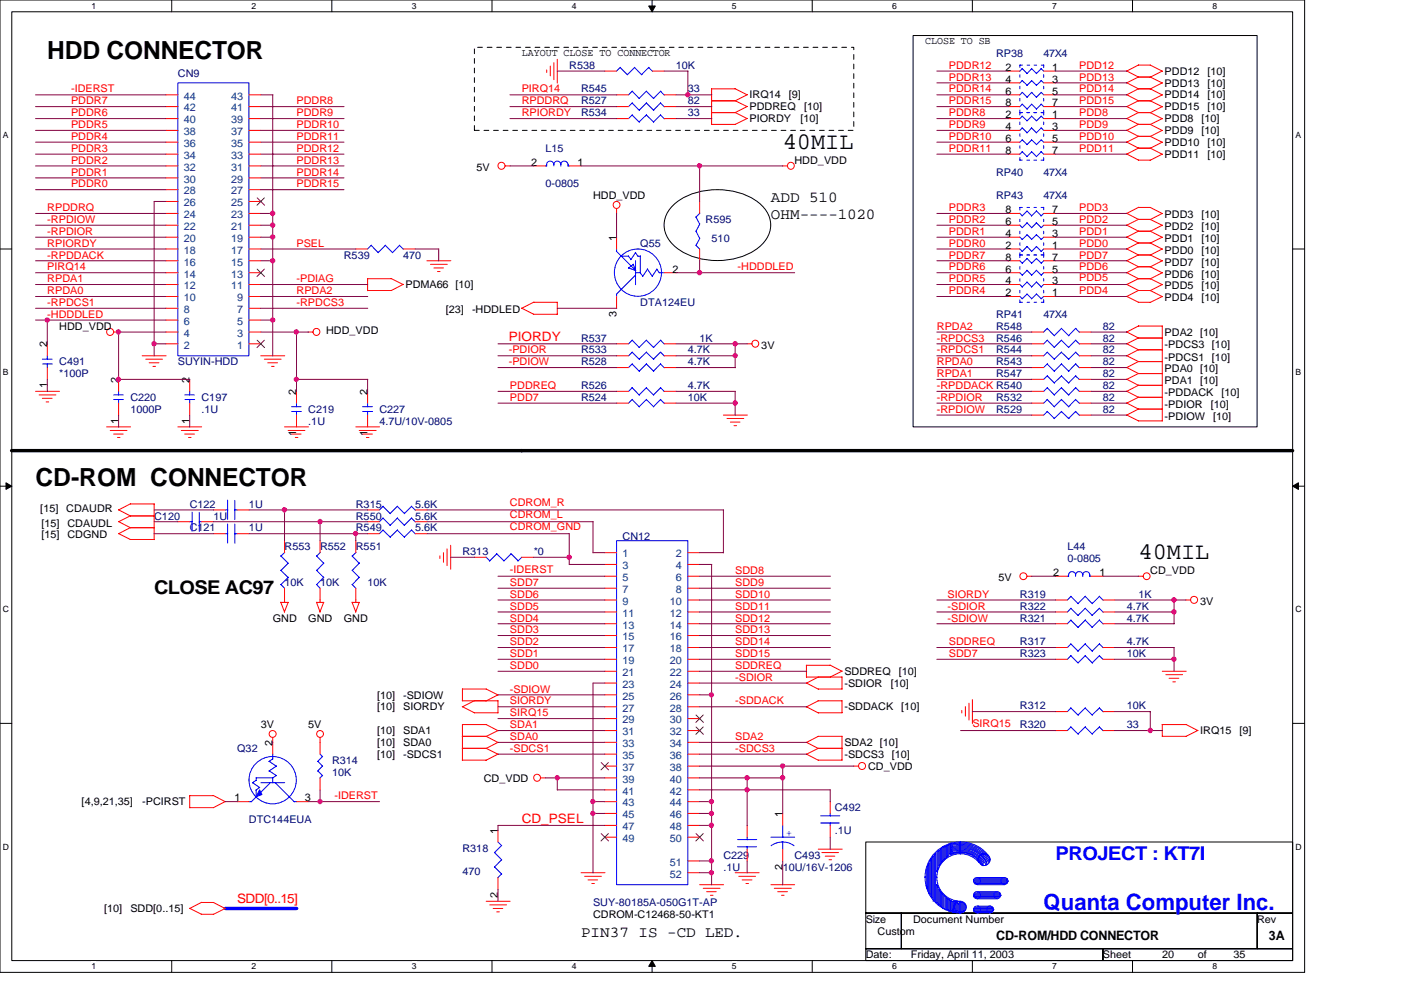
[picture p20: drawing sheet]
<svg xmlns="http://www.w3.org/2000/svg" width="297mm" height="210mm" viewBox="0 0 297 210" stroke-linecap="round" stroke-linejoin="round" font-family="sans-serif">
<defs><g id="words">
<g font-size="5.3">
<text x="10" y="12.4">HDD CONNECTOR</text>
<text x="7.5" y="103">CD-ROM CONNECTOR</text>
</g>
<g font-size="5">
<text x="165.9" y="31.6">40MIL</text>
<text x="241.4" y="118.6">40MIL</text>
</g>
<text font-size="4.8" fill="#00f" x="221.3" y="193">Quanta Computer Inc.</text>
<text font-size="4" x="32.7" y="125.9">CLOSE AC97</text>
<text font-size="4" fill="#00f" x="223.8" y="182.2">PROJECT : KT7I</text>
<g font-size="3.3">
<text x="163.4" y="42.8">ADD 510</text>
<text x="163.4" y="46.4">OHM----1020</text>
<text x="123.2" y="198.7">PIN37 IS -CD LED.</text>
</g>
<g font-size="2.8" fill="#f00">
<text x="107.9" y="72.4">PIORDY</text>
<text x="110.6" y="174.5">CD_PSEL</text>
<text x="50.3" y="191.6">SDD[0..15]</text>
</g>
<g font-size="2.8">
<text x="211.2" y="199.2">CD-ROM/HDD CONNECTOR</text>
<text x="269" y="199.2">3A</text>
</g>
<g font-size="2.2">
<text x="110.6" y="11.9">LAYOUT CLOSE TO CONNECTOR</text>
<text x="196.1" y="9.4">CLOSE TO SB</text>
<text x="213.2" y="15">2</text>
<text x="213.2" y="17.5">4</text>
<text x="223.1" y="15">1</text>
<text x="223.1" y="17.5">3</text>
<text x="246.9" y="15.8">PDD12</text>
<text x="256" y="15.8">[10]</text>
<text x="158.9" y="23.4">PDDREQ</text>
<text x="158.9" y="20.9">IRQ14</text>
<text x="167.2" y="20.9">[9]</text>
<text x="170.5" y="23.4">[10]</text>
<text x="213.2" y="20.1">6</text>
<text x="213.2" y="22.6">8</text>
<text x="223.1" y="20.1">5</text>
<text x="223.1" y="22.6">7</text>
<text x="246.9" y="20.9">PDD14</text>
<text x="246.9" y="23.4">PDD15</text>
<text x="246.9" y="18.4">PDD13</text>
<text x="256" y="20.9">[10]</text>
<text x="256" y="23.4">[10]</text>
<text x="256" y="18.4">[10]</text>
<text x="158.9" y="25.9">PIORDY</text>
<text x="169.7" y="25.9">[10]</text>
<text x="213.2" y="25.1">2</text>
<text x="213.2" y="27.6">4</text>
<text x="223.1" y="25.1">1</text>
<text x="223.1" y="27.6">3</text>
<text x="246.9" y="25.9">PDD8</text>
<text x="246.9" y="28.4">PDD9</text>
<text x="254.7" y="25.9">[10]</text>
<text x="254.7" y="28.4">[10]</text>
<text x="112.6" y="35.1">2</text>
<text x="122.5" y="35.1">1</text>
<text x="168.4" y="34.7">HDD_VDD</text>
<text x="213.2" y="30.1">6</text>
<text x="213.2" y="32.6">8</text>
<text x="223.1" y="30.1">5</text>
<text x="223.1" y="32.6">7</text>
<text x="246.9" y="30.9">PDD10</text>
<text x="246.9" y="33.4">PDD11</text>
<text x="256" y="30.9">[10]</text>
<text x="256" y="33.4">[10]</text>
<text x="101" y="36.2">5V</text>
<text x="125.7" y="42.2">HDD_VDD</text>
<text x="213.2" y="47.7">6</text>
<text x="213.2" y="45.2">8</text>
<text x="223.1" y="47.7">5</text>
<text x="223.1" y="45.2">7</text>
<text x="246.9" y="46.3">PDD3</text>
<text x="254.7" y="46.3">[10]</text>
<text x="130.7" y="51" transform="rotate(-90 130.7 51)">1</text>
<text x="213.2" y="52.7">2</text>
<text x="213.2" y="50.2">4</text>
<text x="223.1" y="52.7">1</text>
<text x="223.1" y="50.2">3</text>
<text x="246.9" y="53.8">PDD0</text>
<text x="246.9" y="51.3">PDD1</text>
<text x="246.9" y="48.8">PDD2</text>
<text x="254.7" y="53.8">[10]</text>
<text x="254.7" y="51.3">[10]</text>
<text x="254.7" y="48.8">[10]</text>
<text x="142.6" y="57.8">2</text>
<text x="213.2" y="57.8">6</text>
<text x="213.2" y="55.2">8</text>
<text x="223.1" y="57.8">5</text>
<text x="223.1" y="55.2">7</text>
<text x="246.9" y="58.8">PDD6</text>
<text x="246.9" y="56.3">PDD7</text>
<text x="254.7" y="58.8">[10]</text>
<text x="254.7" y="56.3">[10]</text>
<text x="86" y="61.1">PDMA66 [10]</text>
<text x="213.2" y="62.8">2</text>
<text x="213.2" y="60.3">4</text>
<text x="223.1" y="62.8">1</text>
<text x="223.1" y="60.3">3</text>
<text x="246.9" y="63.9">PDD4</text>
<text x="246.9" y="61.3">PDD5</text>
<text x="254.7" y="63.9">[10]</text>
<text x="254.7" y="61.3">[10]</text>
<text x="12.6" y="69.9">HDD_VDD</text>
<text x="69.1" y="70.9">HDD_VDD</text>
<text x="94.5" y="66.4">[23]</text>
<text x="100.1" y="66.4">-HDDLED</text>
<text x="130.7" y="67.3" transform="rotate(-90 130.7 67.3)">3</text>
<text x="246.9" y="71.2">PDA2 [10]</text>
<text x="10" y="73.7" transform="rotate(-90 10 73.7)">2</text>
<text x="161.4" y="73.9">3V</text>
<text x="246.9" y="73.7">-PDCS3</text>
<text x="246.9" y="76.5">-PDCS1</text>
<text x="257" y="73.7">[10]</text>
<text x="257" y="76.5">[10]</text>
<text x="10" y="82.3" transform="rotate(-90 10 82.3)">1</text>
<text x="25.1" y="81.2" transform="rotate(-90 25.1 81.2)">2</text>
<text x="40.2" y="81.2" transform="rotate(-90 40.2 81.2)">2</text>
<text x="62.8" y="83.7" transform="rotate(-90 62.8 83.7)">2</text>
<text x="77.9" y="83.7" transform="rotate(-90 77.9 83.7)">2</text>
<text x="246.9" y="81.5">PDA1 [10]</text>
<text x="246.9" y="84">-PDDACK</text>
<text x="246.9" y="79">PDA0 [10]</text>
<text x="259" y="84">[10]</text>
<text x="25.1" y="89.9" transform="rotate(-90 25.1 89.9)">1</text>
<text x="40.2" y="89.9" transform="rotate(-90 40.2 89.9)">1</text>
<text x="246.9" y="89">-PDIOW</text>
<text x="246.9" y="86.5">-PDIOR</text>
<text x="256.7" y="86.5">[10]</text>
<text x="257.2" y="89">[10]</text>
<text x="62.8" y="92.4" transform="rotate(-90 62.8 92.4)">1</text>
<text x="77.9" y="92.4" transform="rotate(-90 77.9 92.4)">1</text>
<text x="8.6" y="108.6">[15]</text>
<text x="8.8" y="111.6">[15]</text>
<text x="14.1" y="108.6">CDAUDR</text>
<text x="14.3" y="111.6">CDAUDL</text>
<text x="8.8" y="114.2">[15]</text>
<text x="14.3" y="114.2">CDGND</text>
<text x="211.7" y="123.2">5V</text>
<text x="223.3" y="122.1">2</text>
<text x="233.1" y="122.1">1</text>
<text x="243.9" y="121.7">CD_VDD</text>
<text x="57.8" y="131.8">GND</text>
<text x="65.4" y="131.8">GND</text>
<text x="72.9" y="131.8">GND</text>
<text x="254.5" y="128.2">3V</text>
<text x="179" y="143.1">SDDREQ</text>
<text x="190.6" y="143.1">[10]</text>
<text x="80" y="148.1">[10]</text>
<text x="85.5" y="148.1">-SDIOW</text>
<text x="179" y="145.6">-SDIOR</text>
<text x="188.8" y="145.6">[10]</text>
<text x="55.3" y="154.4">3V</text>
<text x="65.4" y="154.4">5V</text>
<text x="80" y="150.6">[10]</text>
<text x="80" y="155.7">[10]</text>
<text x="85.5" y="150.6">SIORDY</text>
<text x="85.5" y="155.7">SDA1</text>
<text x="179" y="150.6">-SDDACK</text>
<text x="191.1" y="150.6">[10]</text>
<text x="254.5" y="155.7">IRQ15</text>
<text x="262.8" y="155.7">[9]</text>
<text x="57.8" y="158.1" transform="rotate(-90 57.8 158.1)">2</text>
<text x="80" y="160.7">[10]</text>
<text x="80" y="158.2">[10]</text>
<text x="85.5" y="160.7">-SDCS1</text>
<text x="85.5" y="158.2">SDA0</text>
<text x="179" y="160.7">-SDCS3</text>
<text x="179" y="158.2">SDA2 [10]</text>
<text x="189.1" y="160.7">[10]</text>
<text x="102.6" y="165.7">CD_VDD</text>
<text x="184.1" y="163.2">CD_VDD</text>
<text x="17.3" y="170.7">[4,9,21,35]</text>
<text x="30.1" y="170.7">-PCIRST</text>
<text x="49.7" y="169.9">1</text>
<text x="64.6" y="169.9">3</text>
<text x="165.9" y="173.2" transform="rotate(-90 165.9 173.2)">1</text>
<text x="105.5" y="176.7" transform="rotate(-90 105.5 176.7)">1</text>
<text x="165.9" y="184.4" transform="rotate(-90 165.9 184.4)">2</text>
<text x="105.5" y="190.5" transform="rotate(-90 105.5 190.5)">2</text>
<text x="22.1" y="193.4">[10]</text>
<text x="27.6" y="193.4">SDD[0..15]</text>
<text x="125.7" y="194.6">CDROM-C12468-50-KT1</text>
<text x="183.6" y="195.6">Size</text>
<text x="193.6" y="195.6">Document Number</text>
<text x="266.5" y="195.6">Rev</text>
<text x="183.6" y="203.2">Date:</text>
<text x="186.1" y="198.2">Custom</text>
<text x="193.1" y="203.2">Friday, April 11, 2003</text>
<text x="233.8" y="203.2">Sheet</text>
<text x="246.4" y="203.2">20</text>
<text x="254" y="203.2">of</text>
<text x="261.5" y="203.2">35</text>
</g>
<g font-size="2.2" fill="#000080">
<text x="37.7" y="16.3">CN9</text>
<text x="120.7" y="14.6">R538</text>
<text x="143.3" y="14.6">10K</text>
<text x="211.2" y="12.1">RP38</text>
<text x="221.3" y="12.1">47X4</text>
<text x="123.2" y="19.6">R545</text>
<text x="123.2" y="22.1">R527</text>
<text x="145.8" y="19.6">33</text>
<text x="145.8" y="22.1">82</text>
<text x="123.2" y="24.6">R534</text>
<text x="145.8" y="24.6">33</text>
<text x="115.7" y="32.2">L15</text>
<text x="115.7" y="39.8">0-0805</text>
<text x="211.2" y="37.2">RP40</text>
<text x="221.3" y="37.2">47X4</text>
<text x="149.6" y="47.3">R595</text>
<text x="211.2" y="42.2">RP43</text>
<text x="221.3" y="42.2">47X4</text>
<text x="135.8" y="52.3">Q55</text>
<text x="150.9" y="51.3">510</text>
<text x="72.9" y="54.8">R539</text>
<text x="85.5" y="54.8">470</text>
<text x="135.8" y="64.9">DTA124EU</text>
<text x="211.2" y="69.9">R548</text>
<text x="211.2" y="67.4">RP41</text>
<text x="221.3" y="67.4">47X4</text>
<text x="233.8" y="69.9">82</text>
<text x="12.6" y="77.5">C491</text>
<text x="37.7" y="77.5">SUYIN-HDD</text>
<text x="123.2" y="74.9">R533</text>
<text x="123.2" y="77.5">R528</text>
<text x="123.2" y="72.4">R537</text>
<text x="145.8" y="74.9">4.7K</text>
<text x="145.8" y="77.5">4.7K</text>
<text x="148.3" y="72.4">1K</text>
<text x="211.2" y="72.4">R546</text>
<text x="211.2" y="74.9">R544</text>
<text x="211.2" y="77.5">R543</text>
<text x="233.8" y="72.4">82</text>
<text x="233.8" y="74.9">82</text>
<text x="233.8" y="77.5">82</text>
<text x="12.6" y="80">*100P</text>
<text x="123.2" y="82.5">R526</text>
<text x="145.8" y="82.5">4.7K</text>
<text x="211.2" y="80">R547</text>
<text x="233.8" y="82.5">82</text>
<text x="233.8" y="80">82</text>
<text x="27.6" y="85">C220</text>
<text x="27.6" y="87.5">1000P</text>
<text x="42.7" y="85">C197</text>
<text x="42.7" y="87.5">.1U</text>
<text x="65.4" y="87.5">C219</text>
<text x="80.4" y="87.5">C227</text>
<text x="123.2" y="85">R524</text>
<text x="145.8" y="85">10K</text>
<text x="211.2" y="87.5">R529</text>
<text x="211.2" y="85">R532</text>
<text x="233.8" y="87.5">82</text>
<text x="233.8" y="85">82</text>
<text x="65.4" y="90">.1U</text>
<text x="80.4" y="90">4.7U/10V-0805</text>
<text x="40.2" y="107.6">C122</text>
<text x="52.8" y="107.6">1U</text>
<text x="75.4" y="107.6">R315</text>
<text x="88" y="107.6">5.6K</text>
<text x="32.7" y="110.2">C120</text>
<text x="40.2" y="112.6">C121</text>
<text x="45.3" y="110.2">1U</text>
<text x="52.8" y="112.6">1U</text>
<text x="75.4" y="112.6">R549</text>
<text x="75.4" y="110.2">R550</text>
<text x="88" y="112.6">5.6K</text>
<text x="88" y="110.2">5.6K</text>
<text x="60.3" y="116.7">R553</text>
<text x="67.9" y="116.7">R552</text>
<text x="75.4" y="116.7">R551</text>
<text x="98" y="117.7">R313</text>
<text x="113.2" y="117.7">*0</text>
<text x="132" y="114.4">CN12</text>
<text x="226.3" y="116.7">L44</text>
<text x="226.3" y="119.2">0-0805</text>
<text x="60.3" y="124.2">10K</text>
<text x="67.9" y="124.2">10K</text>
<text x="77.9" y="124.2">10K</text>
<text x="216.2" y="131.8">R321</text>
<text x="216.2" y="129.2">R322</text>
<text x="216.2" y="126.7">R319</text>
<text x="238.9" y="131.8">4.7K</text>
<text x="238.9" y="129.2">4.7K</text>
<text x="241.4" y="126.7">1K</text>
<text x="216.2" y="136.8">R317</text>
<text x="238.9" y="136.8">4.7K</text>
<text x="216.2" y="139.3">R323</text>
<text x="238.9" y="139.3">10K</text>
<text x="216.2" y="150.4">R312</text>
<text x="216.2" y="154.4">R320</text>
<text x="238.9" y="150.4">10K</text>
<text x="238.9" y="154.4">33</text>
<text x="50.3" y="159.4">Q32</text>
<text x="70.4" y="161.9">R314</text>
<text x="70.4" y="164.5">10K</text>
<text x="177" y="172">C492</text>
<text x="52.8" y="174.5">DTC144EUA</text>
<text x="177" y="176.8">.1U</text>
<text x="98" y="180.6">R318</text>
<text x="98" y="185.6">470</text>
<text x="153.4" y="182.1">C229</text>
<text x="153.4" y="184.6">.1U</text>
<text x="165.9" y="184.6">10U/16V-1206</text>
<text x="168.4" y="182.1">C493</text>
<text x="125.7" y="192.1">SUY-80185A-050G1T-AP</text>
</g>
<g font-size="2.2" fill="#f00">
<text x="201.2" y="14.6">PDDR12</text>
<text x="201.2" y="17.1">PDDR13</text>
<text x="228.8" y="14.6">PDD12</text>
<text x="228.8" y="17.1">PDD13</text>
<text x="15.1" y="22.1">PDDR7</text>
<text x="15.1" y="19.6">-IDERST</text>
<text x="62.9" y="22.1">PDDR8</text>
<text x="110.6" y="19.6">PIRQ14</text>
<text x="110.6" y="22.1">RPDDRQ</text>
<text x="201.2" y="19.6">PDDR14</text>
<text x="201.2" y="22.1">PDDR15</text>
<text x="228.8" y="19.6">PDD14</text>
<text x="228.8" y="22.1">PDD15</text>
<text x="15.1" y="27.2">PDDR5</text>
<text x="15.1" y="29.7">PDDR4</text>
<text x="15.1" y="24.6">PDDR6</text>
<text x="62.9" y="27.2">PDDR10</text>
<text x="62.9" y="29.7">PDDR11</text>
<text x="62.9" y="24.6">PDDR9</text>
<text x="110.6" y="24.6">RPIORDY</text>
<text x="201.2" y="24.6">PDDR8</text>
<text x="201.2" y="27.2">PDDR9</text>
<text x="201.2" y="29.7">PDDR10</text>
<text x="228.8" y="24.6">PDD8</text>
<text x="228.8" y="27.2">PDD9</text>
<text x="228.8" y="29.7">PDD10</text>
<text x="15.1" y="32.2">PDDR3</text>
<text x="15.1" y="34.7">PDDR2</text>
<text x="62.9" y="34.7">PDDR13</text>
<text x="62.9" y="32.2">PDDR12</text>
<text x="201.2" y="32.2">PDDR11</text>
<text x="228.8" y="32.2">PDD11</text>
<text x="15.1" y="37.2">PDDR1</text>
<text x="15.1" y="39.8">PDDR0</text>
<text x="62.9" y="39.8">PDDR15</text>
<text x="62.9" y="37.2">PDDR14</text>
<text x="10" y="44.7">RPDDRQ</text>
<text x="10" y="47.3">-RPDIOW</text>
<text x="201.2" y="44.7">PDDR3</text>
<text x="201.2" y="47.3">PDDR2</text>
<text x="228.8" y="44.7">PDD3</text>
<text x="228.8" y="47.3">PDD2</text>
<text x="10" y="49.8">-RPDIOR</text>
<text x="10" y="52.3">RPIORDY</text>
<text x="62.9" y="52.3">PSEL</text>
<text x="201.2" y="52.3">PDDR0</text>
<text x="201.2" y="49.8">PDDR1</text>
<text x="228.8" y="52.3">PDD0</text>
<text x="228.8" y="49.8">PDD1</text>
<text x="10" y="57.3">PIRQ14</text>
<text x="10" y="54.8">-RPDDACK</text>
<text x="10" y="59.9">RPDA1</text>
<text x="62.9" y="59.9">-PDIAG</text>
<text x="156.4" y="57.3">-HDDDLED</text>
<text x="201.2" y="54.8">PDDR7</text>
<text x="201.2" y="57.3">PDDR6</text>
<text x="201.2" y="59.9">PDDR5</text>
<text x="228.8" y="57.3">PDD6</text>
<text x="228.8" y="54.8">PDD7</text>
<text x="228.8" y="59.6">PDD5</text>
<text x="10" y="64.9">-RPDCS1</text>
<text x="10" y="62.4">RPDA0</text>
<text x="62.9" y="62.4">RPDA2</text>
<text x="62.9" y="64.9">-RPDCS3</text>
<text x="201.2" y="62.4">PDDR4</text>
<text x="228.8" y="62.4">PDD4</text>
<text x="10" y="67.4">-HDDDLED</text>
<text x="198.6" y="69.9">RPDA2</text>
<text x="107.9" y="74.9">-PDIOR</text>
<text x="107.9" y="77.5">-PDIOW</text>
<text x="198.6" y="72.4">-RPDCS3</text>
<text x="198.6" y="74.9">-RPDCS1</text>
<text x="198.6" y="77.5">RPDA0</text>
<text x="108.1" y="82.5">PDDREQ</text>
<text x="198.6" y="80">RPDA1</text>
<text x="198.6" y="82.5">-RPDDACK R540</text>
<text x="108.1" y="85">PDD7</text>
<text x="198.6" y="85">-RPDIOR</text>
<text x="198.6" y="87.5">-RPDIOW</text>
<text x="108.1" y="107.4">CDROM_R</text>
<text x="108.1" y="109.9">CDROM_L</text>
<text x="108.1" y="112.4">CDROM_GND</text>
<text x="108.1" y="121.5">-IDERST</text>
<text x="108.1" y="124.2">SDD7</text>
<text x="155.9" y="121.7">SDD8</text>
<text x="155.9" y="124.2">SDD9</text>
<text x="108.1" y="131.8">SDD4</text>
<text x="108.1" y="126.7">SDD6</text>
<text x="108.1" y="129.2">SDD5</text>
<text x="155.9" y="126.7">SDD10</text>
<text x="155.9" y="129.2">SDD11</text>
<text x="155.9" y="131.8">SDD12</text>
<text x="200.9" y="126.7">SIORDY</text>
<text x="200.9" y="131.8">-SDIOW</text>
<text x="200.9" y="129.2">-SDIOR</text>
<text x="108.1" y="134.3">SDD3</text>
<text x="108.1" y="136.8">SDD2</text>
<text x="155.9" y="136.8">SDD14</text>
<text x="155.9" y="134.3">SDD13</text>
<text x="201.2" y="136.8">SDDREQ</text>
<text x="108.1" y="141.8">SDD0</text>
<text x="108.1" y="139.3">SDD1</text>
<text x="155.9" y="141.8">SDDREQ</text>
<text x="155.9" y="139.3">SDD15</text>
<text x="201.2" y="139.3">SDD7</text>
<text x="108.1" y="146.9">-SDIOW</text>
<text x="108.1" y="149.4">SIORDY</text>
<text x="155.9" y="144.4">-SDIOR</text>
<text x="155.9" y="149.4">-SDDACK</text>
<text x="108.1" y="154.4">SDA1</text>
<text x="108.1" y="151.9">SIRQ15</text>
<text x="206.2" y="154.1">SIRQ15</text>
<text x="108.1" y="159.4">-SDCS1</text>
<text x="108.1" y="156.9">SDA0</text>
<text x="155.9" y="159.4">-SDCS3</text>
<text x="155.9" y="156.9">SDA2</text>
<text x="70.9" y="169.5">-IDERST</text>
</g>
<g font-size="2.2" fill="#004080">
<text x="39" y="23.6">42</text>
<text x="39" y="21.1">44</text>
<text x="49" y="23.6">41</text>
<text x="49" y="21.1">43</text>
<text x="39" y="28.7">38</text>
<text x="39" y="26.2">40</text>
<text x="49" y="28.7">37</text>
<text x="49" y="26.2">39</text>
<text x="39" y="33.7">34</text>
<text x="39" y="31.2">36</text>
<text x="49" y="33.7">33</text>
<text x="49" y="31.2">35</text>
<text x="39" y="41.2">28</text>
<text x="39" y="38.7">30</text>
<text x="39" y="36.2">32</text>
<text x="49" y="41.2">27</text>
<text x="49" y="38.7">29</text>
<text x="49" y="36.2">31</text>
<text x="39" y="46.3">24</text>
<text x="39" y="43.7">26</text>
<text x="49" y="46.3">23</text>
<text x="49" y="43.7">25</text>
<text x="39" y="53.8">18</text>
<text x="39" y="51.3">20</text>
<text x="39" y="48.8">22</text>
<text x="49" y="53.8">17</text>
<text x="49" y="51.3">19</text>
<text x="49" y="48.8">21</text>
<text x="39" y="58.8">14</text>
<text x="39" y="56.3">16</text>
<text x="49" y="58.8">13</text>
<text x="49" y="56.3">15</text>
<text x="39" y="63.9">10</text>
<text x="39" y="61.3">12</text>
<text x="49" y="61.3">11</text>
<text x="50.2" y="63.9">9</text>
<text x="39" y="71.4">4</text>
<text x="39" y="68.9">6</text>
<text x="39" y="66.4">8</text>
<text x="50.2" y="71.4">3</text>
<text x="50.2" y="68.9">5</text>
<text x="50.2" y="66.4">7</text>
<text x="39" y="73.9">2</text>
<text x="50.2" y="73.9">1</text>
<text x="132" y="118.2">1</text>
<text x="143.3" y="118.2">2</text>
<text x="132" y="120.7">3</text>
<text x="132" y="123.2">5</text>
<text x="132" y="125.7">7</text>
<text x="143.3" y="120.7">4</text>
<text x="143.3" y="123.2">6</text>
<text x="143.3" y="125.7">8</text>
<text x="132" y="128.2">9</text>
<text x="132" y="130.8">11</text>
<text x="142" y="128.2">10</text>
<text x="142" y="130.8">12</text>
<text x="132" y="133.3">13</text>
<text x="132" y="135.8">15</text>
<text x="142" y="133.3">14</text>
<text x="142" y="135.8">16</text>
<text x="132" y="138.3">17</text>
<text x="132" y="140.8">19</text>
<text x="132" y="143.3">21</text>
<text x="142" y="138.3">18</text>
<text x="142" y="140.8">20</text>
<text x="142" y="143.3">22</text>
<text x="132" y="145.8">23</text>
<text x="132" y="148.3">25</text>
<text x="142" y="145.8">24</text>
<text x="142" y="148.3">26</text>
<text x="132" y="150.9">27</text>
<text x="132" y="153.4">29</text>
<text x="132" y="155.9">31</text>
<text x="142" y="150.9">28</text>
<text x="142" y="153.4">30</text>
<text x="142" y="155.9">32</text>
<text x="132" y="158.4">33</text>
<text x="132" y="160.9">35</text>
<text x="142" y="158.4">34</text>
<text x="142" y="160.9">36</text>
<text x="132" y="163.4">37</text>
<text x="132" y="165.9">39</text>
<text x="142" y="163.4">38</text>
<text x="142" y="165.9">40</text>
<text x="132" y="168.5">41</text>
<text x="132" y="171">43</text>
<text x="132" y="173.5">45</text>
<text x="142" y="168.5">42</text>
<text x="142" y="171">44</text>
<text x="142" y="173.5">46</text>
<text x="132" y="176">47</text>
<text x="132" y="178.5">49</text>
<text x="142" y="176">48</text>
<text x="142" y="178.5">50</text>
<text x="142" y="183.6">51</text>
<text x="142" y="186.1">52</text>
</g>
<text font-size="2.2" fill="#00f" x="166.7" y="177.3">+</text>
<g font-size="1.8">
<text x="19.4" y="1.9">1</text>
<text x="53.3" y="1.9">2</text>
<text x="87.3" y="1.9">3</text>
<text x="121.2" y="1.9">4</text>
<text x="155.2" y="1.9">5</text>
<text x="189.1" y="1.9">6</text>
<text x="223.1" y="1.9">7</text>
<text x="257" y="1.9">8</text>
<text x=".6" y="29.3">A</text>
<text x="274.7" y="29.3">A</text>
<text x=".6" y="79.5">B</text>
<text x="274.7" y="79.5">B</text>
<text x=".6" y="129.8">C</text>
<text x="274.7" y="129.8">C</text>
<text x=".6" y="180.1">D</text>
<text x="274.7" y="180.1">D</text>
<text x="19.4" y="205.5">1</text>
<text x="53.3" y="205.5">2</text>
<text x="87.3" y="205.5">3</text>
<text x="121.2" y="205.5">4</text>
<text x="155.2" y="205.5">5</text>
<text x="189.1" y="205.5">6</text>
<text x="223.1" y="205.5">7</text>
<text x="257" y="205.5">8</text>
</g>
</g></defs>
<path d="M0 0h276.6v206.2h-276.6zM2.5 2.5h271.6v201.2h-271.6z" fill="none" stroke="#000" stroke-width=".21"/>
<g fill="#fff">
<path d="M19.4 .3h1v1.9h-1z"/>
<path d="M19.4 203.9h1v2h-1z"/>
</g>
<path d="M36.4 0v2.5M36.4 203.7v2.5" fill="none" stroke="#000" stroke-width=".21"/>
<g fill="#fff">
<path d="M53.3 .3h1v1.9h-1z"/>
<path d="M53.3 203.9h1v2h-1z"/>
</g>
<path d="M70.4 0v2.5M70.4 203.7v2.5" fill="none" stroke="#000" stroke-width=".21"/>
<g fill="#fff">
<path d="M87.3 .3h1v1.9h-1z"/>
<path d="M87.3 203.9h1v2h-1z"/>
</g>
<path d="M104.3 0v2.5M104.3 203.7v2.5" fill="none" stroke="#000" stroke-width=".21"/>
<g fill="#fff">
<path d="M121.2 .3h1v1.9h-1z"/>
<path d="M121.2 203.9h1v2h-1z"/>
</g>
<path d="M138.3 0v2.5M138.3 203.7v2.5" fill="none" stroke="#000" stroke-width=".21"/>
<path d="M137.5 1.3h1.4l-.6 1.2zM138.3 203.7l.6 1.2h-1.4z" fill="#000" stroke="#000" stroke-width=".21"/>
<g fill="#fff">
<path d="M155.2 .3h1v1.9h-1z"/>
<path d="M155.2 203.9h1v2h-1z"/>
</g>
<path d="M172.2 0v2.5M172.2 203.7v2.5" fill="none" stroke="#000" stroke-width=".21"/>
<g fill="#fff">
<path d="M189.1 .3h1v1.9h-1z"/>
<path d="M189.1 203.9h1v2h-1z"/>
</g>
<path d="M206.2 0v2.5M206.2 203.7v2.5" fill="none" stroke="#000" stroke-width=".21"/>
<g fill="#fff">
<path d="M223.1 .3h1v1.9h-1z"/>
<path d="M223.1 203.9h1v2h-1z"/>
</g>
<path d="M240.1 0v2.5M240.1 203.7v2.5" fill="none" stroke="#000" stroke-width=".21"/>
<g fill="#fff">
<path d="M257 .3h1v1.9h-1z"/>
<path d="M257 203.9h1v2h-1z"/>
<path d="M.6 27.6h1.2v2h-1.2z"/>
<path d="M274.7 27.6h1.2v2h-1.2z"/>
<path d="M.6 77.9h1.2v2h-1.2z"/>
<path d="M274.7 77.9h1.2v2h-1.2z"/>
</g>
<path d="M0 52.8h2.5M274.1 52.8h2.5" fill="none" stroke="#000" stroke-width=".21"/>
<g fill="#fff">
<path d="M.6 128.2h1.3v2h-1.3z"/>
<path d="M274.7 128.2h1.3v2h-1.3z"/>
</g>
<path d="M0 103.1h2.5M274.1 103.1h2.5" fill="none" stroke="#000" stroke-width=".21"/>
<path d="M1.3 102.4l1.2 .7-1.2 .7zM274.1 103.1l1.2-.7v1.4z" fill="#000" stroke="#000" stroke-width=".21"/>
<g fill="#fff">
<path d="M.6 178.5h1.3v2h-1.3z"/>
<path d="M274.7 178.5h1.3v2h-1.3z"/>
</g>
<path d="M193.6 7.5h72.9v83h-72.9zM142.8 43.4a15.2 15.2 0 0 1 15.8-1.8 7.3 7.3 0 0 1 4.8 6.1 7.3 7.3 0 0 1-4.8 6.2 15.6 15.6 0 0 1-15-1.2 5.7 5.7 0 0 1-.8-9.3zM0 153.4h2.5M274.1 153.4h2.5M183.6 178.5h90.5v15.1h-90.5zM183.6 193.6h7.5v7.6h-7.5zM191.1 193.6h75.4v7.6h-75.4zM266.5 193.6h7.6v7.6h-7.6zM183.6 201.2h50.2v2.5h-50.2zM233.8 201.2h40.3v2.5h-40.3z" fill="none" stroke="#000" stroke-width=".21"/>
<path d="M2.5 95.5h271.6" fill="none" stroke="#000" stroke-width=".72"/>
<path d="M100.6 10h80.4v17.6h-80.4z" fill="none" stroke="#000" stroke-width=".21" stroke-dasharray="1 1 1 1 1 1 1 1"/>
<g fill="none" stroke="#f00" stroke-width=".21">
<path d="M115.9 14.8v.6M116.7 14v2.1M117.4 13.3v3.6M118.2 12.6v5M128.2 15.1h2.5M138.3 15.1h2.5M155.8 18.8l2.6 1.3-2.5 1.3M155.9 18.8h-5v7.6h5M213.7 15.1h2.5M213.7 17.6h2.5M221.3 15.1h2.5M221.3 17.6h2.5"/>
<path d="M238.8 15l2.6 1.3M238.8 17.5l2.6 1.3M241.3 18.8h2.6M241.3 16.3h2.6M241.4 13.8h2.5M241.4 18.8l-2.5 1.3M241.4 13.8l-2.5 1.3M241.4 16.3l-2.5 1.3M243.9 18.8l2.6 1.4M243.9 13.8l2.6 1.3M243.9 16.3l2.6 1.3M246.4 15.1l-2.6 1.3"/>
<path d="M246.4 17.6l-2.6 1.3M35.2 35.2h2.5M35.2 37.7h2.5M35.2 32.7h2.5M35.2 30.1h2.5M35.2 27.6h2.5M35.2 25.1h2.5M35.2 22.6h2.5M35.2 20.1h2.5M52.8 35.2h2.5M52.8 37.7h2.5M52.8 32.7h2.5"/>
<path d="M52.8 30.1h2.5M52.8 27.6h2.5M52.8 25.1h2.5M52.8 22.6h2.5M52.8 20.1h2.5M107.1 35.2h1.1M113.2 35.2h2.5M120.7 35.2h2.5M130.7 25.1h2.6M130.7 22.6h2.6M130.7 20.1h2.6M140.8 25.1h2.5"/>
<path d="M140.8 22.6h2.5M140.8 20.1h2.5M150.8 21.4h5.1M150.8 23.9h5.1M155.8 21.3l2.6 1.3-2.5 1.3M155.8 23.8l2.6 1.3-2.5 1.3M165.9 35.2h1.1M213.7 32.7h2.5M213.7 30.1h2.5M213.7 27.6h2.5M213.7 25.1h2.5M213.7 22.6h2.5"/>
<path d="M213.7 20.1h2.5M221.3 32.7h2.5M221.3 30.1h2.5M221.3 27.6h2.5M221.3 25.1h2.5M221.3 22.6h2.5M221.3 20.1h2.5M238.8 30.1l2.6 1.3M238.8 20.1l2.6 1.3M238.8 22.6l2.6 1.3M238.8 25.1l2.6 1.3M238.8 27.6l2.6 1.3"/>
<path d="M238.8 32.6l2.6 1.4M241.3 21.4h2.6M241.3 23.9h2.6M241.3 26.4h2.6M241.3 28.9h2.6M241.3 31.4h2.6M241.3 34h2.6M241.4 28.9l-2.5 1.2M241.4 21.3l-2.5 1.3M241.4 23.8l-2.5 1.3M241.4 26.3l-2.5 1.3M241.4 31.4l-2.5 1.3"/>
<path d="M243.9 28.9l2.6 1.3M243.9 21.4l2.6 1.2M243.9 23.9l2.6 1.3M243.9 26.4l2.6 1.3M243.9 31.4l2.6 1.3M246.4 30.1l-2.6 1.4M246.4 20.1l-2.6 1.3M246.4 22.6l-2.6 1.3M246.4 25.1l-2.6 1.3M246.4 27.6l-2.6 1.4M246.4 32.7l-2.6 1.3M35.2 55.3h2.5"/>
<path d="M35.2 57.8h2.5M35.2 52.8h2.5M35.2 50.3h2.5M35.2 47.8h2.5M35.2 45.3h2.5M35.2 42.7h2.5M35.2 40.2h2.5M52.8 55.3h2.5M52.8 57.8h2.5M52.8 52.8h2.5M52.8 50.3h2.5M52.8 47.8h2.5"/>
<path d="M52.8 45.3h2.5M52.8 42.7h2.5M52.8 40.2h2.5M75.4 52.8h2.5M82.9 59.1l2.6 1.2M83 59.1h-5.1v2.5M85.5 52.8h2.5M90.5 55.3h5.1M91.3 56h3.5M92 56.8h2M92.8 57.6h.5M130.7 44.2v1.1"/>
<path d="M130.7 50.3v2.5M140.8 57.8h2.5M148.3 42.7v2.6M148.3 52.8v2.5M213.7 55.3h2.5M213.7 57.8h2.5M213.7 52.8h2.5M213.7 50.3h2.5M213.7 47.8h2.5M213.7 45.3h2.5M221.3 55.3h2.5M221.3 57.8h2.5"/>
<path d="M221.3 52.8h2.5M221.3 50.3h2.5M221.3 47.8h2.5M221.3 45.3h2.5M238.8 57.8l2.6 1.3M238.8 52.7l2.6 1.4M238.8 45.2l2.6 1.3M238.8 50.2l2.6 1.3M238.8 47.7l2.6 1.3M238.8 55.2l2.6 1.4M241.3 59.1h2.6M241.3 56.6h2.6"/>
<path d="M241.3 54.1h2.6M241.3 51.5h2.6M241.3 46.5h2.6M241.3 49h2.6M241.4 44h2.5M241.4 56.5l-2.5 1.3M241.4 51.5l-2.5 1.3M241.4 43.9l-2.5 1.4M241.4 49l-2.5 1.3M241.4 46.5l-2.5 1.3M241.4 54l-2.5 1.3M241.4 59.1l-2.5 1.2"/>
<path d="M243.9 56.6l2.6 1.3M243.9 51.5l2.6 1.3M243.9 44l2.6 1.3M243.9 49l2.6 1.3M243.9 46.5l2.6 1.3M243.9 54.1l2.6 1.2M243.9 59.1l2.6 1.3M246.4 57.8l-2.6 1.3M246.4 52.8l-2.6 1.3M246.4 45.3l-2.6 1.3M246.4 50.3l-2.6 1.3M246.4 47.8l-2.6 1.3"/>
<path d="M246.4 55.3l-2.6 1.3M10 72.9v2.5M10 77.9v2.5M24.1 70.4h1.1M30.1 75.4h5.1M30.9 76.2h3.6M31.6 76.9h2.1M32.4 77.7h.6M35.2 72.9h2.5M35.2 70.4h2.5M35.2 67.9h2.5M35.2 65.4h2.5"/>
<path d="M35.2 62.9h2.5M35.2 60.3h2.5M52.8 72.9h2.5M52.8 70.4h2.5M52.8 67.9h2.5M52.8 65.4h2.5M52.8 62.9h2.5M52.8 60.3h2.5M55.3 75.4h5.1M56 76.2h3.6M56.8 76.9h2M57.6 77.7h.5"/>
<path d="M65.3 70.4h1.1M77.9 61.6h5.1M85.5 60.3l-2.5 1.3M110.6 65.3l2.6 1.3M113.1 66.6h5.1M113.2 64.1h5M113.2 64l-2.6 1.4M118.2 64.1v2.6M130.7 62.9v2.5M130.7 72.9h2.6M130.7 75.4h2.6M130.7 77.9h2.6"/>
<path d="M140.8 72.9h2.5M140.8 75.4h2.5M140.8 77.9h2.5M158.4 72.9h1M213.7 62.9h2.5M213.7 60.3h2.5M218.7 72.9h2.6M218.7 70.4h2.6M218.7 75.4h2.6M218.7 77.9h2.6M221.3 62.9h2.5M221.3 60.3h2.5"/>
<path d="M228.8 72.9h2.5M228.8 70.4h2.5M228.8 75.4h2.5M228.8 77.9h2.5M238.8 70.4l2.6 1.3M238.8 72.9l2.6 1.3M238.8 77.9l2.6 1.3M238.8 75.4l2.6 1.3M238.8 62.8l2.6 1.3M238.8 60.3l2.6 1.3M241.3 71.7h5.2M241.3 74.2h5.2"/>
<path d="M241.3 79.2h5.2M241.3 76.7h5.2M241.3 64.1h2.6M241.3 61.6h2.6M241.4 69.1h5.1M241.4 69.1l-2.5 1.3M241.4 71.6l-2.5 1.3M241.4 79.2l-2.5 1.2M241.4 76.6l-2.5 1.3M241.4 74.1l-2.5 1.3M241.4 61.6l-2.5 1.3M243.9 61.6l2.6 1.3"/>
<path d="M246.4 69.1v20.2l-5.1-.1M246.4 62.9l-2.6 1.2M246.4 60.3l-2.6 1.3M7.5 83h5.1M8.3 83.7h3.6M9 84.5h2M9.8 85.2h.5M22.6 90.5h5.1M23.4 91.3h3.5M24.1 92h2M24.9 92.8h.5M25.1 80.4v2.6"/>
<path d="M25.1 85.5v2.5M37.7 90.5h5.1M38.4 91.3h3.6M39.2 92h2M40 92.8h.5M40.2 80.4v2.6M40.2 85.5v2.5M60.3 90.5h5.1M61.1 91.3h3.5M61.8 92h2M62.6 92.8h.6M62.9 83v2.5"/>
<path d="M62.9 88v2.5M75.4 90.5h5.1M76.2 91.3h3.6M76.9 92h2.1M77.7 92.8h.5M77.9 83v2.5M77.9 88v2.5M130.7 83h2.6M130.7 85.5h2.6M140.8 83h2.5M140.8 85.5h2.5M153.4 88h5.1"/>
<path d="M154.1 88.7h3.6M154.9 89.5h2M155.6 90.3h.6M218.7 88h2.6M218.7 83h2.6M218.7 80.4h2.6M218.7 85.5h2.6M228.8 88h2.5M228.8 83h2.5M228.8 80.4h2.5M228.8 85.5h2.5M238.8 80.4l2.6 1.3"/>
<path d="M238.8 88l2.6 1.2M238.8 82.9l2.6 1.3M238.8 85.4l2.6 1.3M241.3 81.7h5.2M241.3 86.7h5.2M241.3 84.2h5.2M241.4 86.7l-2.5 1.3M241.4 81.7l-2.5 1.3M241.4 84.2l-2.5 1.3M25.1 108.1l2.5 1.3M25.1 110.6l2.5 1.3M25.1 113.1l2.5 1.3"/>
<path d="M27.6 109.4h5.1M27.6 111.9h5.1M27.6 114.4h5.1M27.6 106.8h5.1v7.6M27.7 106.8l-2.6 1.3M27.7 109.3l-2.6 1.3M27.7 111.8l-2.6 1.4M37.7 110.6h2.5M42.7 110.6h2.6M45.3 113.2h2.5M45.3 108.1h2.5M50.3 113.2h2.5"/>
<path d="M50.3 108.1h2.5M60.3 114.6v2.6M67.9 114.6v2.6M75.4 114.6v2.6M77.9 113.2h2.5M77.9 110.6h2.5M77.9 108.1h2.5M88 113.2h2.5M88 110.6h2.5M88 108.1h2.5M93.3 117.9v.5M94 117.2v2"/>
<path d="M94.8 116.4v3.5M95.5 115.6v5.1M100.6 118.2h2.5M110.6 118.2h2.6M128.2 117.2h2.5M128.2 119.7h2.5M145.8 117.2h2.5M145.8 119.7h2.5M59.5 127.7l.8 2.1M59.6 127.7h1.5M60.3 124.7v3M61.1 127.7l-.8 2.1"/>
<path d="M67.1 127.7l.8 2.1M67.1 127.7h1.6l-.9 2.1M67.9 124.7v3M74.6 127.7l.8 2.1M74.7 127.7h1.5M75.4 124.7v3M76.2 127.7l-.8 2.1M128.2 127.2h2.5M128.2 122.2h2.5M128.2 139.8h2.5M128.2 132.2h2.5M128.2 129.8h2.5"/>
<path d="M128.2 124.7h2.5M128.2 134.7h2.5M128.2 137.3h2.5M145.8 127.2h2.5M145.8 122.2h2.5M145.8 139.8h2.5M145.8 132.2h2.5M145.8 129.8h2.5M145.8 124.7h2.5M145.8 134.7h2.5M145.8 137.3h2.5M217.8 122.2h1"/>
<path d="M223.8 127.2h2.5M223.8 122.2h2.5M223.8 139.8h2.5M223.8 132.2h2.5M223.8 129.8h2.5M223.8 137.3h2.5M231.3 122.2h2.5M233.8 127.2h2.5M233.8 139.8h2.5M233.8 132.2h2.5M233.8 129.8h2.5M233.8 137.3h2.5"/>
<path d="M241.3 122.2h1.1M251.4 127.2h1M57.8 156.4v3.5M67.9 156.4v3.5M98 148.6h7.6M98 149.8l2.6 1.3M98 158.7h5.1M98 156.1h5.1M98 146.1h5.1M98 146v2.6M100.5 151.1h5.1M100.6 148.5l-2.6 1.4"/>
<path d="M103.1 146.1l2.5 1.3M103.1 153.6l2.5 1.3M103.1 158.7l2.5 1.2M103.1 156.1l2.5 1.3M103.1 153.6h-5.1v7.6M105.6 148.6v2.6M105.6 147.3l-2.6 1.3M105.6 154.9l-2.6 1.3M105.6 159.9l-2.6 1.3M105.6 157.4l-2.6 1.3M128.2 142.3h2.5M128.2 144.8h2.5"/>
<path d="M128.2 147.3h2.5M128.2 149.9h2.5M128.2 152.4h2.5M128.2 154.9h2.5M128.2 157.4h2.5M128.2 159.9h2.5M145.8 142.3h2.5M145.8 144.8h2.5M145.8 147.3h2.5M145.8 149.9h2.5M145.8 152.4h2.5M145.8 154.9h2.5"/>
<path d="M145.8 157.4h2.5M145.8 159.9h2.5M170.9 141.1h5.1M171 159.9l2.5 1.3M171 157.4l2.5 1.3M171 141.1v2.5M171 143.6h7.5M171 144.8l2.5 1.3M171 149.9l2.5 1.3M173.4 148.6h5.1v2.5M173.4 158.7h5.2M173.4 156.1h5.1v5.1"/>
<path d="M173.5 151.1h5.1M173.5 146.1h5.1M173.5 158.7l-2.6 1.2M173.5 156.1l-2.6 1.3M173.5 143.6l-2.6 1.3M173.5 148.6l-2.6 1.3M176 141l2.5 1.3M178.5 143.5v2.6M178.6 142.3l-2.6 1.3M203.9 150.6v.6M204.7 149.8v2M205.4 149.1v3.6"/>
<path d="M206.2 148.3v5.1M223.8 150.9h2.5M223.8 154.9h2.5M233.8 150.9h2.5M233.8 154.9h2.5M246.4 153.6h5.1M246.4 142.3h5.1M246.4 153.6v2.6M246.4 156.1h5.1M247.2 143h3.5M247.9 143.8h2M248.7 144.6h.5"/>
<path d="M251.4 153.6l2.6 1.3M254 154.9l-2.5 1.2M40.2 168.7h5.1M40.2 168.7v2.6l5.1-.1M45.2 168.7l2.6 1.3M47.8 169.9l-2.5 1.3M50.3 170h2.5M62.9 170h2.5M67.9 164.9v2.6M98 161.2h5.1M105.6 176v2.5M114.6 164.9h1.1"/>
<path d="M128.2 162.4h2.5M128.2 164.9h2.5M128.2 167.5h2.5M128.2 170h2.5M128.2 172.5h2.5M128.2 175h2.5M128.2 177.5h2.5M145.8 162.4h2.5M145.8 164.9h2.5M145.8 167.5h2.5M145.8 170h2.5M145.8 172.5h2.5"/>
<path d="M145.8 175h2.5M145.8 177.5h2.5M158.4 175v2.5M165.9 172.5v2.5M173.5 161.2h5.1M176 170v2.5M176 175v2.5M181 162.4h1M40.2 192.6l2.5 1.2M42.7 193.8h2.6M42.7 191.3h2.6M42.8 191.3l-2.6 1.3"/>
<path d="M45.3 191.3l2.5 1.4M47.8 192.6l-2.6 1.3M103.1 191.1h5.1M103.8 191.9h3.6M104.6 192.6h2M105.3 193.3h.6M105.6 186.1v2.5M123.2 185h5.1M124 185.8h3.5M124.7 186.6h2M125.5 187.3h.5M145.8 185h2.5"/>
<path d="M145.8 182.5h2.5M148.3 187.6h5.1M149.1 188.3h3.6M149.8 189.1h2M150.6 189.8h.6M155.9 185h5.1M156.6 185.8h3.6M157.4 186.6h2M158.2 187.3h.5M158.4 180v2.5M163.4 187.6h5.1M164.2 188.3h3.6"/>
<path d="M164.9 189.1h2.1M165.7 189.8h.5M165.9 180v2.5M173.5 180h5.1M174.2 180.8h3.6M175 181.5h2M175.8 182.3h.5"/>
<circle cx="106.3" cy="35.2" r=".75"/>
<circle cx="167.7" cy="35.1" r=".73"/>
<circle cx="130.7" cy="43.4" r=".73"/>
<circle cx="23.3" cy="70.4" r=".75"/>
<circle cx="67.1" cy="70.4" r=".73"/>
<circle cx="160.1" cy="72.9" r=".73"/>
<circle cx="217" cy="122.2" r=".74"/>
<circle cx="243.1" cy="122.2" r=".72"/>
<circle cx="253.2" cy="127.2" r=".75"/>
<circle cx="57.8" cy="155.6" r=".74"/>
<circle cx="67.9" cy="155.6" r=".72"/>
<circle cx="113.9" cy="164.9" r=".73"/>
<circle cx="182.8" cy="162.4" r=".75"/>
</g>
<g fill="none" stroke="#00f" stroke-width=".21">
<path d="M37.7 17.6h15.1v57.8h-15.1zM131.5 14.3l1.6 1.6M131.5 14.3l-.8 .8M134 19.3l1.6 1.6M134.1 19.3l-.8 .8M134.5 14.3l1.6 1.6M134.6 14.3l-1.6 1.5M137 19.3l1.6 1.6M137.1 19.3l-1.6 1.6M137.5 14.3l.8 .8M137.6 14.3l-1.6 1.5M140 19.3l.8 .9"/>
<path d="M140.1 19.3l-1.5 1.6M216.2 15.8v.6M216.2 18.3v.5M216.7 14.5l1.1 1.1M216.7 17.1l1.1 1M216.7 19.6l1.1 1M216.7 14.6l-.5 .5M216.7 17.1l-.5 .5M216.7 19.6l-.5 .6M216.8 13.8h-.6v.5M217.8 13.8h.5M218.7 14.5l1.1 1.1"/>
<path d="M218.7 17.1l1.1 1M218.7 19.6l1.1 1M218.7 14.6l-1 1M218.7 17.1l-1 1M218.7 19.6l-1 1.1M219.2 13.8h.6M220.7 14.5l.6 .6M220.7 17.1l.6 .5M220.7 19.6l.6 .5M220.8 13.8h.5v.6M220.8 14.6l-1.1 1M220.8 17.1l-1.1 1"/>
<path d="M220.8 19.6l-1.1 1.1M221.3 15.8v.6M221.3 18.3v.5M115.9 34.9a.76 .76 0 0 1 .8-.7 .76 .76 0 0 1 .7 .7 .74 .74 0 0 1 .8-.7 .74 .74 0 0 1 .7 .7 .78 .78 0 0 1 .9-.7 .78 .78 0 0 1 .6 1M115.9 34.9v.3h-.3M117.4 34.9v.3M118.9 34.9v.3M120.4 35.2h.3M134 24.4l1.6 1.5M134 21.8l1.6 1.6M134.1 24.3l-.8 .8M134.1 21.8l-.8 .8"/>
<path d="M137 24.4l1.6 1.5M137 21.8l1.6 1.6M137.1 24.3l-1.6 1.6M137.1 21.8l-1.6 1.6M140 24.4l.8 .8M140 21.8l.8 .8M140.1 24.3l-1.5 1.6M140.1 21.8l-1.5 1.6M216.2 34h.5M216.2 23.9h.6M216.2 20.9v.5M216.2 23.3v1.1"/>
<path d="M216.2 25.9v.5M216.2 28.4v.5M216.2 30.9v.6M216.2 33.4v.6M216.7 24.6l1.1 1M216.7 27.1l1.1 1.1M216.7 29.6l1.1 1M216.7 32.1l1.1 1.1M216.7 22.1l1.1 1M216.7 24.6l-.5 .6M216.7 27.1l-.5 .6M216.7 29.7l-.5 .5"/>
<path d="M216.7 32.2l-.5 .5M216.7 22.1l-.5 .5M217.7 34h.6M217.7 23.9h.6M218.7 24.6l1.1 1M218.7 27.1l1.1 1.1M218.7 29.6l1.1 1M218.7 32.1l1.1 1.1M218.7 22.1l1.1 1M218.7 24.6l-1 1.1M218.7 27.1l-1 1.1M218.7 29.7l-1 1"/>
<path d="M218.7 32.2l-1 1M218.7 22.1l-1 1.1M219.2 34h.6M219.2 23.9h.6M220.7 23.9h.6M220.7 24.6l.6 .5M220.7 27.1l.6 .5M220.7 29.6l.6 .5M220.7 32.1l.6 .6M220.7 22.1l.6 .5M220.8 24.6l-1.1 1.1M220.8 27.1l-1.1 1.1"/>
<path d="M220.8 29.7l-1.1 1M220.8 32.2l-1.1 1M220.8 22.1l-1.1 1.1M221.3 20.9v.5M221.3 23.4v1M221.3 25.9v.5M221.3 28.4v.5M221.3 30.9v.6M221.3 33.4v.6h-.6M78.7 52l1.5 1.6M78.7 52l-.8 .8M81.7 52l1.6 1.6"/>
<path d="M81.7 52l-1.5 1.6M84.7 52l.8 .8M84.8 52l-1.6 1.6M130.7 53.3l4.1 4.1-1.5-.6M130.7 52.7v.6M131.7 54.3h1.6M133.2 56.9l1-.9 .5 1.3M133.2 54.3l.6 .7M134.7 53.5l.6 .8M134.7 55.3v5.1M134.7 58.3l-4 4.1M134.7 53.6l-1 1.5"/>
<path d="M135.2 54.3h.6M135.7 57.8l.6 .8M135.8 54.3v3.5h-1.1M137.2 57l1.1 1.6M137.3 57.1l-1.1 1.5M139.2 57l.6 .8M139.3 57.1l-1 1.5M139.7 57.8h1.1M147.5 52l.8 .8M147.5 49l.8 1.5M147.5 46l.8 1.5M148.4 50.5l-.8 1.5"/>
<path d="M148.4 47.5l-.8 1.5M148.4 45.2l-.8 .8M216.2 44h.5M216.2 54.1h.6M216.2 52.7l.5 .6M216.2 50.2l.5 .6M216.2 47.7l.5 .6M216.2 45.2l.5 .6M216.2 57.8l.5 .5M216.2 55.2l.5 .6M216.2 44v.5M216.2 46.5v.5"/>
<path d="M216.2 49v.6M216.2 51.5v.5M216.2 53.6v1M216.2 56.5v.6M216.2 59.1v.5M217.7 44h.6M217.7 54.1h.6M217.7 49.7l1 1.1M217.7 44.7l1 1.1M217.7 59.8l1 1M217.7 54.8l1 1M217.8 49.8l-1.1 1"/>
<path d="M217.8 44.7l-1.1 1.1M217.8 59.8l-1.1 1.1M217.8 54.8l-1.1 1M218.7 53.3l-1-1.1-1 1.1M218.7 48.3l-1-1.1-1 1.1M218.7 58.3l-1-1-1 1.1M219.2 44h.6M219.2 54.1h.6M219.7 52.2l1.1 1.1M219.7 49.7l1.1 1.1M219.7 47.2l1.1 1.1M219.7 44.7l1.1 1.1"/>
<path d="M219.7 59.8l1.1 1M219.7 57.3l1.1 1M219.7 54.8l1.1 1M219.8 52.3l-1.1 1M219.8 49.8l-1.1 1M219.8 47.2l-1.1 1.1M219.8 44.7l-1.1 1.1M219.8 59.8l-1.1 1.1M219.8 57.3l-1.1 1.1M219.8 54.8l-1.1 1M220.7 44h.6M220.7 54.1h.6"/>
<path d="M221.3 43.9v.6M221.3 46.5v.5M221.3 49v.6M221.3 51.5v.5M221.3 53.5v1.1M221.3 56.5v.6M221.3 59.1v.5M221.3 52.8l-.6 .5M221.3 50.3l-.6 .5M221.3 47.8l-.6 .5M221.3 45.3l-.6 .5M221.3 57.8l-.6 .6"/>
<path d="M221.3 55.3l-.6 .5M9 76.2h2M9 77.2h2.1M10 75.4v.8M10 77.1v.8M130.7 62.4v.5M134 74.7l1.6 1.5M134 77.2l1.6 1.5M134.1 74.6l-.8 .8M134.1 77.1l-.8 .8M134.1 72.1l-.8 .8M137 74.7l1.6 1.5"/>
<path d="M137 77.2l1.6 1.5M137 72.1l1.6 1.6M137.1 74.6l-1.6 1.6M137.1 77.1l-1.6 1.6M137.1 72.1l-1.5 1.6-1.6-1.6M140 74.7l.8 .8M140 77.2l.8 .8M140 72.1l.8 .8M140.1 74.6l-1.5 1.6M140.1 77.1l-1.5 1.6M140.1 72.1l-1.5 1.6M216.2 62.8l.5 .5"/>
<path d="M216.2 60.3l.5 .5M216.2 61.6v.5M216.2 63.6v.5M216.2 64.1h.6M217.8 64.1h.5M218.7 63.3l-1-1-1 1.1M219.2 64.1h.6M219.7 62.3l1.1 1M219.8 62.4l-1.1 1M221.3 61.6v.5M221.3 63.5v.6h-.5M221.3 62.9l-.6 .5"/>
<path d="M221.3 60.3l-.6 .6M222 72.1l1.6 1.6M222 79.7l1.6 1.5M222 69.6l1.6 1.6M222 74.7l1.6 1.5M222 77.2l1.6 1.5M222.1 72.1l-.8 .8M222.1 79.7l-.8 .7M222.1 69.6l-.8 .8M222.1 74.6l-.8 .8M222.1 77.1l-.8 .8M225 72.1l1.6 1.6"/>
<path d="M225 79.7l1.6 1.5M225 69.6l1.6 1.6M225 74.7l1.6 1.5M225 77.2l1.6 1.5M225.1 72.1l-1.6 1.6M225.1 79.7l-1.6 1.5M225.1 69.6l-1.6 1.6M225.1 74.6l-1.6 1.6M225.1 77.1l-1.6 1.6M228 72.1l.9 .8M228 79.7l.9 .8M228 69.6l.9 .8"/>
<path d="M228 74.7l.9 .8M228 77.2l.9 .8M228.1 72.1l-1.5 1.6M228.1 79.7l-1.5 1.5M228.1 69.6l-1.5 1.6M228.1 74.6l-1.5 1.6M228.1 77.1l-1.5 1.6M24.1 83.7h2M24.1 84.7h2.1M25.1 82.9v.8M25.1 84.7v.8M39.2 83.7h2"/>
<path d="M39.2 84.7h2.1M40.2 82.9v.8M40.2 84.7v.8M61.8 86.2h2M61.8 87.2h2.1M62.9 85.4v.8M62.9 87.2v.8M76.9 86.2h2.1M76.9 87.2h2.1M77.9 85.4v.8M77.9 87.2v.8M134 82.2l1.6 1.6"/>
<path d="M134 84.7l1.6 1.6M134.1 82.2l-.8 .8M134.1 84.7l-.8 .8M137 82.2l1.6 1.6M137 84.7l1.6 1.6M137.1 82.2l-1.6 1.5M137.1 84.7l-1.6 1.5M140 82.2l.8 .8M140 84.7l.8 .8M140.1 82.2l-1.5 1.5M140.1 84.7l-1.5 1.5M222 87.2l1.6 1.6"/>
<path d="M222 82.2l1.6 1.6M222 84.7l1.6 1.6M222.1 87.2l-.8 .8M222.1 82.2l-.8 .8M222.1 84.7l-.8 .8M225 87.2l1.6 1.6M225 82.2l1.6 1.6M225 84.7l1.6 1.6M225.1 87.2l-1.6 1.5M225.1 82.2l-1.6 1.5M225.1 84.7l-1.6 1.5M228 87.2l.9 .9"/>
<path d="M228 82.2l.9 .8M228 84.7l.9 .8M228.1 87.2l-1.5 1.5M228.1 82.2l-1.5 1.5M228.1 84.7l-1.5 1.5M40.2 110.6h.6M40.7 108.6v4M42.2 110.6h.5M42.2 108.6v4.1M47.8 113.2h.5M47.8 108.1h.5M48.3 106v4.1"/>
<path d="M48.3 111.1v4M49.7 113.2h.6M49.7 108.1h.6M49.8 106.1v4.1M49.8 111.1v4.1M59.5 117.9l1.6 1.5M60.4 117.1l-.8 .8M61.1 119.4l-1.5 1.5M67.1 117.9l1.5 1.5M67.9 117.1l-.8 .8M68.7 119.4l-1.6 1.5M74.6 117.9l1.6 1.5"/>
<path d="M75.5 117.1l-.8 .8M76.2 119.4l-1.5 1.5M81.2 112.4l1.6 1.5M81.2 109.9l1.6 1.5M81.2 107.4l1.6 1.5M81.2 112.4l-.8 .8M81.2 109.8l-.8 .8M81.2 107.3l-.8 .8M84.2 112.4l1.6 1.5M84.2 109.9l1.6 1.5M84.2 107.4l1.6 1.5M84.3 112.4l-1.6 1.5"/>
<path d="M84.3 109.8l-1.6 1.6M84.3 107.3l-1.6 1.6M87.2 112.4l.9 .8M87.2 109.9l.9 .8M87.2 107.4l.9 .8M87.3 112.4l-1.6 1.5M87.3 109.8l-1.6 1.6M87.3 107.3l-1.6 1.6M103 118.1l.8 .8M105.3 117.4l1.5 1.5M105.3 117.4l-1.5 1.6M108.3 117.4l1.6 1.5"/>
<path d="M108.4 117.4l-1.6 1.6M110.6 118.2l-.8 .8M130.7 114.6h15.1v73h-15.1zM59.5 123.9l.8 .8M59.5 120.9l1.6 1.5M61.1 122.4l-1.5 1.6M67.1 123.9l.8 .8M67.1 120.9l1.5 1.5M68.7 122.4l-1.6 1.6M74.6 123.9l.8 .8M74.6 120.9l1.6 1.5M76.2 122.4l-1.5 1.6"/>
<path d="M226.3 122.2h.3M226.6 121.9a.74 .74 0 0 1 .7-.7 .74 .74 0 0 1 .7 .7 .76 .76 0 0 1 .8-.7 .76 .76 0 0 1 .8 .7 .76 .76 0 0 1 .9-.7 .76 .76 0 0 1 .6 1M226.6 122v.2M227 139l1.6 1.6M227 131.5l1.6 1.6M227 129l1.6 1.5M227 126.4l1.6 1.6M227 136.5l1.6 1.6M227.1 139l-.8 .8M227.1 131.4l-.8 .8M227.1 128.9l-.8 .9M227.1 126.4l-.8 .8"/>
<path d="M227.1 136.5l-.8 .8M228 121.9v.3M229.6 122v.2M230.1 139l1.5 1.6M230.1 131.5l1.5 1.6M230.1 129l1.5 1.5M230.1 126.4l1.5 1.6M230.1 136.5l1.5 1.6M230.1 139l-1.5 1.5M230.1 131.4l-1.5 1.6M230.1 128.9l-1.5 1.6M230.1 126.4l-1.5 1.6"/>
<path d="M230.1 136.5l-1.5 1.5M231 122.2h.3M233.1 139l.8 .8M233.1 131.5l.8 .8M233.1 129l.8 .8M233.1 126.4l.8 .9M233.1 136.5l.8 .8M233.1 139l-1.5 1.5M233.1 131.4l-1.5 1.6M233.1 128.9l-1.5 1.6M233.1 126.4l-1.5 1.6M233.1 136.5l-1.5 1.5"/>
<path d="M57.8 159.9v1.1M67.9 159.9l.5 .5M227 150.1l1.6 1.5M227 154.1l1.6 1.6M227.1 150.1l-.8 .8M227.1 154.1l-.8 .8M230.1 150.1l1.5 1.5M230.1 154.1l1.5 1.6M230.1 150.1l-1.5 1.5M230.1 154.1l-1.5 1.5M233.1 150.1l.8 .8M233.1 154.1l.8 .8"/>
<path d="M233.1 150.1l-1.5 1.5M233.1 154.1l-1.5 1.5M52.7 170h.6M53.6 165.9l1.5 1.1M54.3 164.9h3.5v1.1M54.3 169l-1 1M54.3 164.9v.6M54.3 167.5v1.5M54.3 165.4l-.8 .6M55 167l-.7 .5M55.3 165.9h5.1M57.1 161.4l1.5 1.1"/>
<path d="M57.1 163.4l1.5 1.1M57.3 165.9l-2.1 2.1M57.8 160.9l-.8 .6M58.3 165.9l4.1 4.1M58.6 162.4l-1.6 1.1M58.6 164.4l-.8 .6M62.4 170h.5M67.4 161.4l1 1.1M68.4 160.4l-1 1.1M68.4 162.4l-1 1.1 1 1M68.4 164.4l-.6 .6M105.6 178.5l.8 .8"/>
<path d="M106.3 179.3l-1.5 1.5M156.3 179.5h4.1M156.4 178h4M158.4 177.5v.6M158.4 179.5v.5M163.4 177.5h5.1M163.5 179.3l1.4-.6 1-.2 1.5 .3 1 .5M165.9 175v2.5M165.9 178.5v1.5M173.9 174.5h4.1M174 173h4.1M176 172.5v.5"/>
<path d="M176 174.5v.5M199.6 179.8v3l.3-.3M199.7 179.7l-.3 .3M199.9 179.5h.3M199.9 179.5v3M200.2 179.5v2.8M200.4 179.5v2.5M200.4 179.5l.3-.2v2.5M201.2 179v2.6M201.2 179l-.3 .2v2.3M201.4 179v2M201.6 179.8l2-.3a6.4 6.4 0 0 1 5.7 3.3"/>
<path d="M201.6 179.6l2-.3a6.8 6.8 0 0 1 6 3.5M201.6 178.8v2.5M201.7 178.7l-.3 .3M201.8 179.2l1.8-.2a7 7 0 0 1 6.2 3.6M201.8 179l1.8-.2a7.2 7.2 0 0 1 6.3 3.5M201.9 179v2M104.9 180.8l1.5 1.5M104.9 183.8l1.5 1.5M106.3 182.3l-1.5 1.6M106.3 185.3l-.8 .8M196.4 184.3v3.6l.3 .7M196.6 183.5v5.1"/>
<path d="M196.6 183.6l.3-.6v6.4l.3 .2M197.1 182.5v7.1M197.4 182v8.1M197.4 190.1l.3 .3M197.4 182l-.3 .5M197.9 181.5v9.6M197.9 181.5l-.3 .2v8.6M198.1 181.2v9.9M198.4 181v10.4M198.4 191.3h.3M198.4 181l-.3 .3M198.6 180.6v4.3"/>
<path d="M198.6 187.5v3.8M198.6 187.6l.3 .5M198.9 188.1v3.5M198.9 191.6l.3 .3M198.9 184l-.3 .8M199.1 180.3v3.3M199.1 188.6v3.3M199.1 188.6l.3 .5M199.2 180.3l-.3 .2v3.6M199.4 192.1l.3 .3M199.4 180v3.3M199.4 189.1v3.1"/>
<path d="M199.4 183.3l-.3 .3M199.6 189.3v3.1M199.6 189.3l.3 .3M199.9 192.6h.3M199.9 189.6v3.1M200.2 189.8l.2 .3M200.2 189.8v2.8M200.4 190.1v2.8M200.4 182l-.2 .3M200.7 190.3v2.6h-.3M200.7 190.3l.3 .3M200.9 190.6v2.3"/>
<path d="M200.9 192.9l.3 .3M201 181.5l-.3 .3M201.2 190.5v2.6M201.2 190.6l.3 .3M201.4 181l.2 .3M201.4 190.8v2.3h.3M201.6 180.6l2-.3a5.7 5.7 0 0 1 5 2.7M201.6 180.4l2-.4a6 6 0 0 1 5.4 3.3M201.6 180.1l2-.3a6.3 6.3 0 0 1 5.7 3.5M201.6 190.8v2.3M201.6 191.1h.3M201.7 181.1l1.9-.3a5.3 5.3 0 0 1 4.7 2.8"/>
<path d="M201.7 180.9l1.9-.3a5.5 5.5 0 0 1 5 3M202.1 191l.1 2.1h-.3v-2M202.1 191.1h.3M202.4 191.1v2.2h-.6M202.6 191.1v2.3l.3-.3M202.7 191l-.8 2.3M202.9 191v2.1M202.9 191.1l.3 .5M203.4 191.3l.1 2h-.3v-1.7M203.4 191.3h.3M203.7 191.3v2h.3M203.9 191.3h.3"/>
<path d="M203.9 191.3v2M204.2 191.3v2.1l.3-.3M204.4 191.6v1.5M204.4 191.6l.3 .3v1M206.4 189.8h5.9M206.4 192.9h4.3M206.6 187.1h6.9M206.6 189.6h5.4M206.7 186.3h6.8v.3M206.7 187.1l.3 .3M206.7 189.3h5.3M206.7 189.6l-.3 .3"/>
<path d="M206.7 192.4h3.8M206.9 187.3h6.6M206.9 190.3h4.9M206.9 193.3h3.6M207.2 192.1h2.8M207.2 193.6h2.8M207.2 190.6h4.3M207.2 189.1h4.3M207.2 187.6h5.8M207.2 186.1h5.8M207.6 182.8a5.2 5.2 0 0 0-4-1.8 5 5 0 0 0-5 5 5.1 5.1 0 0 0 5 5.1M209.5 181.4a7.5 7.5 0 0 0-6-2.9h.1a7.5 7.5 0 0 0-7.5 7.5v-.1a7.5 7.5 0 0 0 7.5 7.7"/>
<path d="M210.4 192.6h-4v.3M210.4 192.4v.3M210.4 193.1h-4l.6 .3M210.7 192.9l-.3 .3M212 189.3v.3M212 190.1h-5.6l.6 .3M212.2 189.8l-.3 .3M213.5 186.6h-7.1v.3l7.4-.1M213.7 186.8l-.3 .3"/>
<circle cx="135.2" cy="57.8" r="5"/>
<circle cx="57.8" cy="165.4" r="5"/>
<circle cx="203.7" cy="192.3" r="1.24"/>
<circle cx="207.2" cy="189.8" r=".75"/>
<circle cx="207.2" cy="186.8" r=".75"/>
<circle cx="207.2" cy="192.8" r=".74"/>
<circle cx="208.7" cy="182.3" r="1.25"/>
<circle cx="209.9" cy="192.8" r=".72"/>
<circle cx="211.4" cy="189.8" r=".75"/>
<circle cx="213" cy="186.8" r=".75"/>
</g>
<g fill="none" stroke="#804000" stroke-width=".21">
<path d="M54.5 57.1l1.6 1.5M54.5 42l1.6 1.5M56 57.1l-1.5 1.5M56 42l-1.5 1.5M54.5 72.1l1.6 1.6M56 72.1l-1.5 1.6M147.6 151.6l1.5 1.6M147.6 154.1l1.5 1.6M149.1 151.6l-1.6 1.6M149.1 154.1l-1.6 1.6M127.5 161.7l1.5 1.5M127.5 176.7l1.5 1.6"/>
<path d="M129 161.7l-1.6 1.5M129 176.7l-1.6 1.6M147.6 176.7l1.5 1.6M149.1 176.7l-1.6 1.6"/>
</g>
<path d="M55 167.5l.5 .9-1.2 .6z" fill-rule="evenodd" fill="#00f" stroke="#00f" stroke-width=".21"/>
<path d="M47.8 192.6h15.1" fill="none" stroke="#00f" stroke-width=".72"/>
<g fill="none" stroke="#800040" stroke-width=".21">
<path d="M118.2 15.1h10.1M140.8 15.1h5.1M145.8 15.1v5.1M198.6 15.1h15.2M198.6 17.6h15.2M223.8 15.1h15.1M223.8 17.6h15.1M7.5 35.2h27.7M7.5 30.1h27.7M7.5 20.1h27.7M7.5 25.1h27.7M7.5 22.6h27.7"/>
<path d="M7.5 37.7h27.7M7.5 27.6h27.7M7.5 32.7h27.7M55.3 35.2h17.6M55.3 30.1h17.6M55.3 20.1h2.6M55.3 25.1h17.6M55.3 22.6h17.6M55.3 37.7h17.6M55.3 27.6h17.6M55.3 32.7h17.6M57.8 20.1v55.4"/>
<path d="M108.1 35.2h5.1M108.1 20.1h22.7M108.1 25.1h22.7M108.1 22.6h22.7M123.2 35.2h42.8M143.3 20.1h7.6M143.3 25.1h7.6M143.3 22.6h7.6M148.3 35.1v7.6M198.6 30.1h15.2M198.6 20.1h15.2M198.6 25.1h15.2"/>
<path d="M198.6 22.6h15.2M198.6 27.6h15.2M198.6 32.7h15.2M223.8 30.1h15.1M223.8 20.1h15.1M223.8 25.1h15.1M223.8 22.6h15.1M223.8 27.6h15.1M223.8 32.7h15.1M7.5 57.8h27.7M7.5 47.8h27.7M7.5 40.2h27.7"/>
<path d="M7.5 55.3h27.7M7.5 52.8h27.7M7.5 50.3h27.7M7.5 45.3h27.7M35.2 42.7h-2.5v32.8M55.3 47.8h2.6M55.3 40.2h17.6M55.3 55.3h2.6M55.3 52.8h20.2M55.3 50.3h2.6M55.3 45.3h2.6M88 52.8h5v2.5"/>
<path d="M130.7 45.3v5M143.3 57.8h25.2M148.3 55.3v2.6M198.6 57.8h15.2M198.6 47.8h15.2M198.6 55.3h15.2M198.6 52.8h15.2M198.6 50.3h15.2M198.6 45.3h15.2M223.8 57.8h15.1M223.8 47.8h15.1M223.8 55.3h15.1"/>
<path d="M223.8 52.8h15.1M223.8 50.3h15.1M223.8 45.3h15.1M7.5 62.9h27.7M7.5 65.4h27.7M7.5 60.3h27.7M7.5 67.9h27.7M10 67.9v5M32.7 72.9h2.5M35.2 70.4h-10.1v10.1M55.3 70.4h10.1M55.3 62.9h22.7"/>
<path d="M55.3 65.4h22.7M55.3 60.3h22.7M55.3 67.9h2.6M62.9 70.4v12.6M105.6 75.4h25.2M105.6 77.9h25.2M105.6 72.9h25.2M118.2 65.4h12.6M143.3 75.4h12.6M143.3 77.9h12.6M143.3 72.9h15.2M155.9 72.9v5.1"/>
<path d="M198.6 75.4h20.2M198.6 77.9h20.2M198.6 70.4h20.2M198.6 72.9h20.2M198.6 62.9h15.2M198.6 60.3h15.2M223.8 62.9h15.1M223.8 60.3h15.1M231.3 75.4h7.6M231.3 77.9h7.6M231.3 70.4h7.6M231.3 72.9h7.6"/>
<path d="M10 80.4v2.6M25.1 80.4h15.2M25.1 88v2.6M40.2 88v2.6M62.9 80.4h15.1M77.9 80.4v2.6M105.6 83h25.2M105.6 85.5h25.2M143.3 83h12.6M143.3 85.5h12.6M155.9 83v5.1M198.6 83h20.2"/>
<path d="M198.6 85.5h20.2M198.6 80.4h20.2M198.6 88h20.2M231.3 83h7.6M231.3 85.5h7.6M231.3 80.4h7.6M231.3 88h7.6M32.6 113.2h12.7M32.7 108.1h12.6M32.7 110.6h5.1M45.2 110.6h32.8M52.8 113.2h25.2"/>
<path d="M52.8 108.1h25.2M60.3 108.1v6.6M67.9 110.6v4.1M75.4 113.2v1.5M90.5 113.2h30.2M90.5 108.1h62.9v9.1M90.5 110.6h35.3M95.5 118.2h5.1M113.2 118.2h7.5M120.7 113.2v6.5M120.7 119.7h7.6M125.7 110.6v6.6"/>
<path d="M125.7 117.2h2.6M148.3 119.7h2.6M148.3 117.2h5.1M150.9 119.7v67.9M105.6 127.2h22.7M105.6 122.2h22.7M105.6 129.8h22.7M105.6 139.8h22.7M105.6 132.2h22.7M105.6 137.3h22.7M105.6 134.7h22.7M105.6 124.7h22.7"/>
<path d="M148.3 127.2h27.8M148.3 122.2h27.8M148.3 129.8h27.8M148.3 139.8h27.8M148.3 132.2h27.8M148.3 137.3h27.8M148.3 134.7h27.8M148.3 124.7h27.8M198.6 127.2h25.2M198.6 129.8h25.2M198.6 139.8h25.2M198.6 132.2h25.2"/>
<path d="M198.6 137.3h25.2M218.7 122.2h5.1M233.8 122.2h7.6M236.3 127.2h15.2M236.3 129.8h12.7M236.3 139.8h12.7M236.3 132.2h12.7M236.3 137.3h12.7M248.9 127.2v5.1M248.9 137.3v5.1M105.6 154.9h22.7M105.6 147.3h22.7"/>
<path d="M105.6 142.3h22.7M105.6 149.9h22.7M105.6 159.9h22.7M105.6 157.4h22.7M105.6 152.4h22.7M128.3 144.8h-2.6v40.3M148.3 147.3h2.6M148.3 142.3h22.7M148.3 144.8h22.7M148.3 149.9h22.7M148.3 159.9h22.7M148.3 157.4h22.7"/>
<path d="M203.7 154.9h20.1M206.2 150.9h17.6M236.3 154.9h10.2M236.3 150.9h7.6M243.9 150.9v4M47.8 170h2.5M65.4 170h15.1M67.9 167.5v2.5M115.7 164.9h12.6M118.2 164.9v2.6h10.1M125.7 170h2.6M125.7 172.5h2.6"/>
<path d="M128.3 175h-22.7v1.1M148.3 170h2.6M148.3 175h2.6M148.3 164.9h17.7M148.3 167.5h27.8M148.3 162.4h32.8M148.3 172.5h2.6M158.4 164.9v10.1M165.9 162.4v10.1M176 167.5v2.5M176 177.5v2.6M105.6 188.6v2.5"/>
<path d="M148.3 185h2.6M148.3 182.5h2.6M158.4 182.5v2.6M165.9 182.5v5.1"/>
</g>
<g fill="#f0f" stroke="#f0f" stroke-width=".21">
<circle cx="148.3" cy="35.2" r=".49"/>
<circle cx="155.9" cy="75.4" r=".47"/>
<circle cx="155.9" cy="72.9" r=".48"/>
<circle cx="145.8" cy="20.1" r=".49"/>
<circle cx="62.8" cy="80.4" r=".47"/>
<circle cx="62.8" cy="70.4" r=".48"/>
<circle cx="25.1" cy="80.4" r=".47"/>
<circle cx="10" cy="67.9" r=".48"/>
<circle cx="57.8" cy="45.2" r=".49"/>
<circle cx="25.1" cy="70.4" r=".48"/>
<circle cx="248.9" cy="127.2" r=".49"/>
<circle cx="75.4" cy="113.1" r=".47"/>
<circle cx="248.9" cy="129.7" r=".49"/>
<circle cx="125.7" cy="172.5" r=".47"/>
<circle cx="243.9" cy="154.9" r=".48"/>
<circle cx="120.7" cy="118.1" r=".48"/>
<circle cx="248.9" cy="139.8" r=".49"/>
<circle cx="57.8" cy="67.9" r=".48"/>
<circle cx="60.3" cy="108.1" r=".49"/>
<circle cx="67.8" cy="110.6" r=".48"/>
<circle cx="150.8" cy="169.9" r=".48"/>
<circle cx="150.8" cy="172.5" r=".47"/>
<circle cx="165.9" cy="164.9" r=".49"/>
<circle cx="57.8" cy="50.2" r=".48"/>
<circle cx="158.4" cy="167.4" r=".49"/>
<circle cx="150.8" cy="147.3" r=".47"/>
<circle cx="32.7" cy="72.9" r=".49"/>
<circle cx="125.7" cy="169.9" r=".48"/>
<circle cx="165.9" cy="162.4" r=".49"/>
<circle cx="57.8" cy="47.7" r=".49"/>
<circle cx="155.9" cy="85.4" r=".48"/>
<circle cx="118.1" cy="164.9" r=".48"/>
<circle cx="150.8" cy="175" r=".48"/>
<circle cx="150.8" cy="182.5" r=".48"/>
<circle cx="67.8" cy="169.9" r=".48"/>
<circle cx="57.8" cy="55.3" r=".48"/>
<circle cx="158.4" cy="164.9" r=".49"/>
<circle cx="150.8" cy="185" r=".47"/>
<circle cx="148.3" cy="57.8" r=".49"/>
</g>
<use href="#words"/>
</svg>
